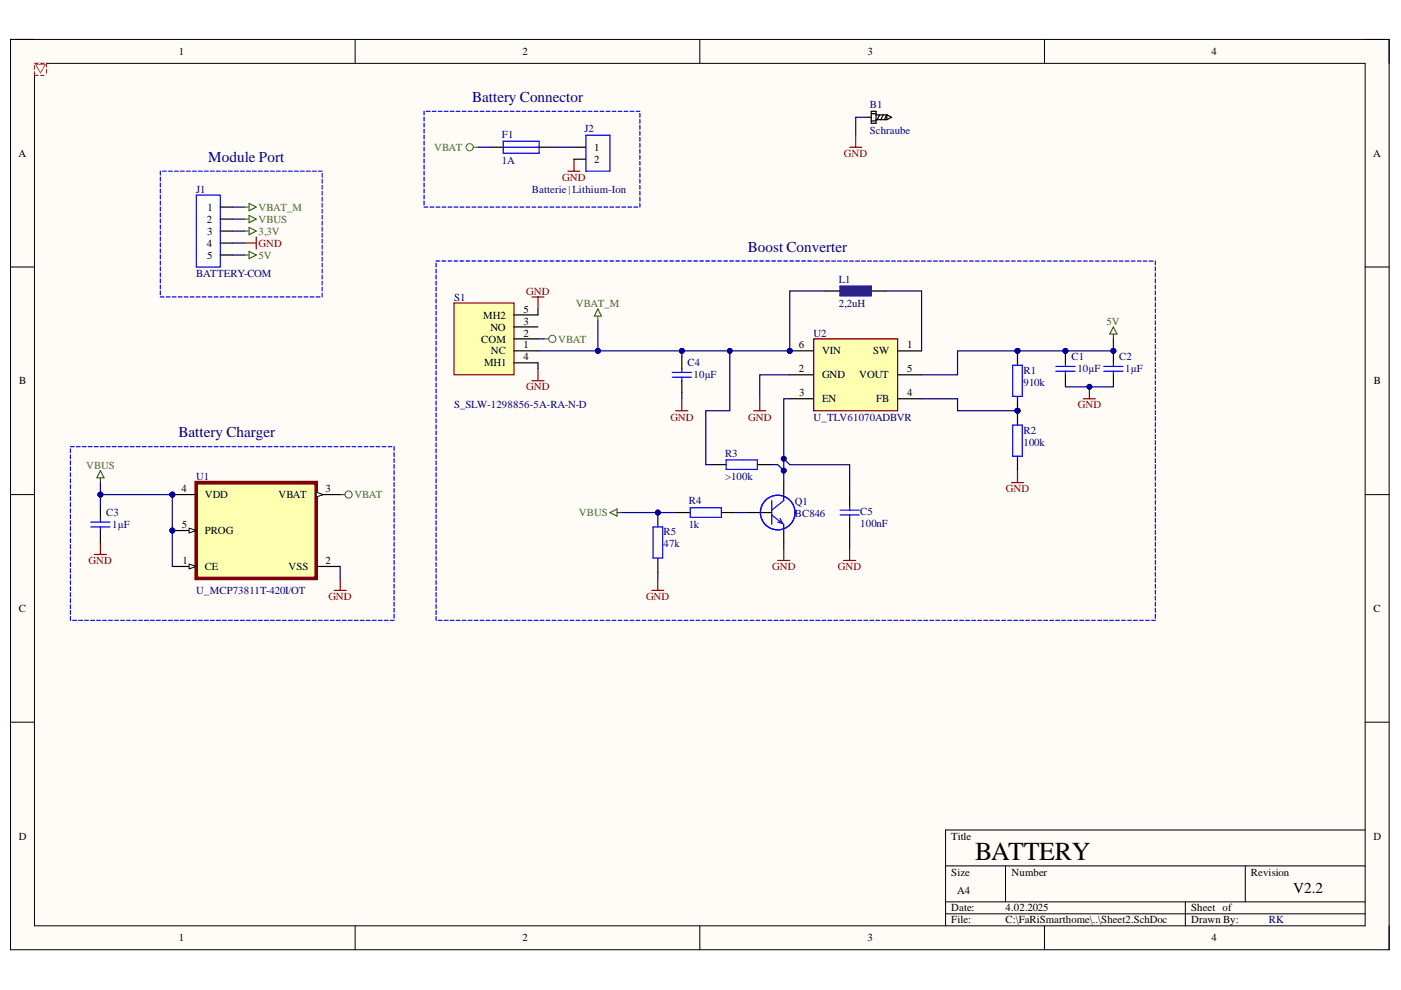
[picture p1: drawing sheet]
<svg xmlns="http://www.w3.org/2000/svg" width="297mm" height="210mm" viewBox="0 0 297 210" stroke-linecap="round" stroke-linejoin="round" font-family="sans-serif">
<defs><g id="words">
<text font-size="5.5" x="206.8" y="182.4">BATTERY</text>
<g font-size="3.2" fill="#000080">
<text x="100.1" y="21.6">Battery Connector</text>
<text x="44.2" y="34.3">Module Port</text>
<text x="158.5" y="53.4">Boost Converter</text>
<text x="37.8" y="92.7">Battery Charger</text>
</g>
<text font-size="3.2" x="274.2" y="189.3">V2.2</text>
<g font-size="2.3">
<text x="37.9" y="11.7">1</text>
<text x="110.7" y="11.7">2</text>
<text x="183.9" y="11.7">3</text>
<text x="256.9" y="11.7">4</text>
<text x="3.9" y="33.3">A</text>
<text x="126" y="32">1</text>
<text x="126" y="34.6">2</text>
<text x="291.1" y="33.3">A</text>
<text x="43.8" y="47.3">2</text>
<text x="44" y="44.7">1</text>
<text x="43.8" y="52.3">4</text>
<text x="43.9" y="49.8">3</text>
<text x="43.9" y="54.9">5</text>
<text x="102.5" y="67.5">MH2</text>
<text x="104" y="70.1">NO</text>
<text x="111" y="71.4">2</text>
<text x="111" y="68.8">3</text>
<text x="111" y="66.3">5</text>
<text x="102" y="72.6">COM</text>
<text x="102.6" y="77.7">MH1</text>
<text x="104.1" y="75.2">NC</text>
<text x="111" y="73.9">1</text>
<text x="111" y="76.4">4</text>
<text x="169.4" y="73.9">6</text>
<text x="174.3" y="75.2">VIN</text>
<text x="185.1" y="75.2">SW</text>
<text x="192.3" y="73.9">1</text>
<text x="4.1" y="81.5">B</text>
<text x="169.4" y="79">2</text>
<text x="174.3" y="80.2">GND</text>
<text x="182.2" y="80.2">VOUT</text>
<text x="192.3" y="79">5</text>
<text x="291.3" y="81.5">B</text>
<text x="169.5" y="84">3</text>
<text x="174.3" y="85.3">EN</text>
<text x="185.8" y="85.3">FB</text>
<text x="192.3" y="84">4</text>
<text x="38.5" y="104.4">4</text>
<text x="43.4" y="105.7">VDD</text>
<text x="59.1" y="105.7">VBAT</text>
<text x="69" y="104.4">3</text>
<text x="38.6" y="112">5</text>
<text x="43.4" y="113.3">PROG</text>
<text x="38.7" y="119.6">1</text>
<text x="69" y="119.6">2</text>
<text x="43.4" y="120.9">CE</text>
<text x="61.2" y="120.9">VSS</text>
<text x="4" y="129.8">C</text>
<text x="291.2" y="129.8">C</text>
<text x="4" y="178">D</text>
<text x="201.7" y="178">Title</text>
<text x="291.2" y="178">D</text>
<text x="201.7" y="185.6">Size</text>
<text x="214.5" y="185.6">Number</text>
<text x="265.2" y="185.6">Revision</text>
<text x="203" y="189.4">A4</text>
<text x="201.7" y="193.3">Date:</text>
<text x="201.7" y="195.8">File:</text>
<text x="213.2" y="193.3">4.02.2025</text>
<text x="213.2" y="195.8">C:\FaRiSmarthome\..\Sheet2.SchDoc</text>
<text x="252.5" y="193.3">Sheet of</text>
<text x="252.5" y="195.8">Drawn By:</text>
<text x="37.9" y="199.6">1</text>
<text x="110.7" y="199.6">2</text>
<text x="183.9" y="199.6">3</text>
<text x="256.9" y="199.6">4</text>
</g>
<g font-size="2.3" fill="#000080">
<text x="184.4" y="22.8">B1</text>
<text x="106.4" y="29.3">F1</text>
<text x="123.9" y="27.9">J2</text>
<text x="184.4" y="28.4">Schraube</text>
<text x="106.4" y="34.8">1A</text>
<text x="41.6" y="40.9">J1</text>
<text x="112.8" y="40.9">Batterie | Lithium-Ion</text>
<text x="41.6" y="58.7">BATTERY-COM</text>
<text x="177.8" y="59.9">L1</text>
<text x="96.3" y="63.7">S1</text>
<text x="177.8" y="65">2,2uH</text>
<text x="172.5" y="71.4">U2</text>
<text x="145.8" y="77.7">C4</text>
<text x="227.2" y="76.4">C1</text>
<text x="237.3" y="76.4">C2</text>
<text x="147" y="80.2">10µF</text>
<text x="217" y="79.2">R1</text>
<text x="217" y="81.8">910k</text>
<text x="228.4" y="79">10µF</text>
<text x="238.6" y="79">1µF</text>
<text x="96.3" y="86.6">S_SLW-1298856-5A-RA-N-D</text>
<text x="172.5" y="89.2">U_TLV61070ADBVR</text>
<text x="217" y="92">R2</text>
<text x="217" y="94.5">100k</text>
<text x="41.6" y="101.9">U1</text>
<text x="153.7" y="96.8">R3</text>
<text x="153.7" y="101.9">&gt;100k</text>
<text x="146" y="106.9">R4</text>
<text x="168.5" y="107">Q1</text>
<text x="22.5" y="109.5">C3</text>
<text x="23.8" y="112">1µF</text>
<text x="140.7" y="113.5">R5</text>
<text x="146" y="112">1k</text>
<text x="168.5" y="109.6">BC846</text>
<text x="182.4" y="109.2">C5</text>
<text x="182.4" y="111.8">100nF</text>
<text x="140.7" y="116.1">47k</text>
<text x="41.6" y="126">U_MCP73811T-420I/OT</text>
<text x="269" y="195.8">RK</text>
</g>
<g font-size="2.3" fill="#38761d">
<text x="92" y="32">VBAT</text>
<text x="54.8" y="44.7">VBAT_M</text>
<text x="54.8" y="47.3">VBUS</text>
<text x="54.8" y="49.8">3,3V</text>
<text x="54.8" y="54.9">5V</text>
<text x="122.1" y="65">VBAT_M</text>
<text x="234.6" y="68.8">5V</text>
<text x="118.4" y="72.6">VBAT</text>
<text x="18.3" y="99.3">VBUS</text>
<text x="75.1" y="105.7">VBAT</text>
<text x="122.8" y="109.5">VBUS</text>
</g>
<g font-size="2.3" fill="#980000">
<text x="178.9" y="33.3">GND</text>
<text x="119.2" y="38.4">GND</text>
<text x="54.8" y="52.3">GND</text>
<text x="111.6" y="62.5">GND</text>
<text x="111.6" y="82.8">GND</text>
<text x="142.1" y="89.2">GND</text>
<text x="158.6" y="89.2">GND</text>
<text x="228.5" y="86.6">GND</text>
<text x="213.3" y="104.4">GND</text>
<text x="18.8" y="119.6">GND</text>
<text x="163.7" y="120.9">GND</text>
<text x="177.7" y="120.9">GND</text>
<text x="69.6" y="127.2">GND</text>
<text x="137" y="127.2">GND</text>
</g>
</g></defs>
<path d="M2.2 8.4h292.3v193h-292.3z" fill-rule="evenodd" fill="#fffcf8"/>
<path d="M2.2 8.4h292.3v193h-292.3z" fill="none" stroke="#000" stroke-width=".21"/>
<path d="M7.3 13.4h282.1v182.9h-282.1z" fill-rule="evenodd" fill="#fffcf8"/>
<g fill="none" stroke="#000" stroke-width=".21">
<path d="M2.2 8.4h5.1M7.3 13.4h282.1v182.9h-282.1zM75.3 8.4v5M148.4 8.4v5M221.4 8.4v5M289.4 8.4h5.1v5M2.2 56.6h5.1M289.4 56.6h5.1M2.2 104.9h5.1M289.4 104.9h5.1M2.2 153.1h5.1M289.4 153.1h5.1"/>
<path d="M289.4 176h-88.9v20.3M75.3 196.3v5.1M148.4 196.3v5.1M200.5 183.6h88.9M200.5 191.2h88.9M200.5 193.8h88.9M213.2 183.6v7.6M221.4 196.3v5.1M251.3 191.2v5.1M264 183.6v7.6M294.5 196.3v5.1"/>
</g>
<path d="M7.3 13.4h2.6v2.6h-2.6z" fill-rule="evenodd" fill="#fff"/>
<path d="M120.4 36.3h2.6M121.7 33.8v2.5M229.7 84.6h2.5M231 82v2.6M20 117.6h2.6M21.3 115v2.6M70.8 125.2h2.6M72.1 122.6v2.6" fill="none" stroke="#980000" stroke-width=".25"/>
<path d="M121.7 31.2h2.5M121.7 33.8h2.5" fill="none" stroke="#000" stroke-width=".25"/>
<path d="M124.2 28.7h5.1v7.6h-5.1z" fill="none" stroke="#00f" stroke-width=".25"/>
<g fill="none" stroke="#38761d" stroke-width=".21">
<circle cx="99.6" cy="31.2" r=".76"/>
<circle cx="117.1" cy="71.9" r=".76"/>
<circle cx="73.9" cy="104.9" r=".76"/>
</g>
<path d="M100.3 31.2h1M115.3 71.8h1M72.1 104.9h1" fill="none" stroke="#38761d" stroke-width=".25"/>
<circle cx="231" cy="82" r=".51" fill="#000080"/>
<circle cx="231" cy="82" r=".51" fill="none" stroke="#000080" stroke-width=".21"/>
<path d="M159.8 87.1h2.6M161.1 84.5v2.6" fill="none" stroke="#980000" stroke-width=".25"/>
<circle cx="36.5" cy="112.5" r=".51" fill="#000080"/>
<circle cx="36.5" cy="112.5" r=".51" fill="none" stroke="#000080" stroke-width=".21"/>
<circle cx="36.5" cy="104.9" r=".51" fill="#000080"/>
<circle cx="36.5" cy="104.9" r=".51" fill="none" stroke="#000080" stroke-width=".21"/>
<path d="M41.6 102.3h25.4v20.3h-25.4z" fill-rule="evenodd" fill="#ffffb0"/>
<path d="M41.6 102.3h25.4v20.3h-25.4z" fill="none" stroke="#800000" stroke-width=".76"/>
<path d="M36.5 120.1h5.1" fill="none" stroke="#000" stroke-width=".25"/>
<path d="M40.1 119.6l1.5 .5-1.5 .5z" fill="#f8fcff"/>
<path d="M40.1 119.6l1.5 .5-1.5 .5z" fill="none" stroke="#000" stroke-width=".21"/>
<path d="M36.5 112.5h5.1" fill="none" stroke="#000" stroke-width=".25"/>
<path d="M40.1 112l1.5 .5-1.5 .5z" fill="#f8fcff"/>
<path d="M40.1 112l1.5 .5-1.5 .5z" fill="none" stroke="#000" stroke-width=".21"/>
<circle cx="36.5" cy="112.5" r=".51" fill="#000080"/>
<circle cx="36.5" cy="112.5" r=".51" fill="none" stroke="#000080" stroke-width=".21"/>
<path d="M36.5 104.9h5.1" fill="none" stroke="#000" stroke-width=".25"/>
<circle cx="36.5" cy="104.9" r=".51" fill="#000080"/>
<circle cx="36.5" cy="104.9" r=".51" fill="none" stroke="#000080" stroke-width=".21"/>
<path d="M67 104.9h5.1" fill="none" stroke="#000" stroke-width=".25"/>
<path d="M67 104.4l1.6 .5-1.6 .5z" fill="#f8fcff"/>
<path d="M67 104.4l1.6 .5-1.6 .5z" fill="none" stroke="#000" stroke-width=".21"/>
<path d="M67 120.1h5.1" fill="none" stroke="#000" stroke-width=".25"/>
<circle cx="215.7" cy="87.1" r=".51" fill="#000080"/>
<circle cx="215.7" cy="87.1" r=".51" fill="none" stroke="#000080" stroke-width=".21"/>
<circle cx="215.7" cy="74.4" r=".51" fill="#000080"/>
<circle cx="215.7" cy="74.4" r=".51" fill="none" stroke="#000080" stroke-width=".21"/>
<path d="M215.7 84v3.1" fill="none" stroke="#000" stroke-width=".25"/>
<circle cx="215.7" cy="87.1" r=".51" fill="#000080"/>
<circle cx="215.7" cy="87.1" r=".51" fill="none" stroke="#000080" stroke-width=".21"/>
<path d="M215.7 74.4v3" fill="none" stroke="#000" stroke-width=".25"/>
<circle cx="215.7" cy="74.4" r=".51" fill="#000080"/>
<circle cx="215.7" cy="74.4" r=".51" fill="none" stroke="#000080" stroke-width=".21"/>
<path d="M214.7 77.4h2v6.6h-2z" fill="none" stroke="#00f" stroke-width=".25"/>
<circle cx="215.7" cy="87.1" r=".51" fill="#000080"/>
<circle cx="215.7" cy="87.1" r=".51" fill="none" stroke="#000080" stroke-width=".21"/>
<path d="M215.7 87.1v3M215.7 96.7v3.1" fill="none" stroke="#000" stroke-width=".25"/>
<circle cx="215.7" cy="87.1" r=".51" fill="#000080"/>
<circle cx="215.7" cy="87.1" r=".51" fill="none" stroke="#000080" stroke-width=".21"/>
<path d="M106.7 31.2h7.6M106.7 29.9h7.6v2.6h-7.6zM214.7 90.1h2v6.6h-2z" fill="none" stroke="#00f" stroke-width=".25"/>
<path d="M215.7 99.8v2.5M214.5 102.3h2.5" fill="none" stroke="#980000" stroke-width=".25"/>
<path d="M236.1 69.3l.7 1.5h-1.5zM236.1 70.8v1M21.3 99.8l.7 1.5h-1.5zM21.3 101.3v1" fill="none" stroke="#38761d" stroke-width=".25"/>
<g fill="none" stroke="#000" stroke-width=".25">
<path d="M104.1 31.2h2.6M114.1 31.2h2.5M184 24.9h.7M184.7 23.6h1v2.5h-1zM184.7 25.6h1M184.7 24.1h1M185.7 25.4h2.3M185.7 24.4h2.3M186.5 24.4l-.5 1M187.3 24.4l-.5 1M188 24.4v1M188 24.4l1 .5-1 .5"/>
<path d="M188 24.4l-.5 1"/>
</g>
<circle cx="167.4" cy="74.4" r=".51" fill="#000080"/>
<circle cx="167.4" cy="74.4" r=".51" fill="none" stroke="#000080" stroke-width=".21"/>
<path d="M172.5 71.8h17.8v15.3h-17.8z" fill-rule="evenodd" fill="#ffffb0"/>
<path d="M172.5 71.8h17.8v15.3h-17.8z" fill="none" stroke="#800000" stroke-width=".25"/>
<path d="M167.4 79.5h5.1M167.4 74.4h5.1M190.3 74.4h5.1M167.4 84.5h5.1" fill="none" stroke="#000" stroke-width=".25"/>
<circle cx="167.4" cy="74.4" r=".51" fill="#000080"/>
<circle cx="167.4" cy="74.4" r=".51" fill="none" stroke="#000080" stroke-width=".21"/>
<path d="M175.1 61.7h3M184.7 61.7h3.1M190.3 79.5h5.1M190.3 84.6h5.1" fill="none" stroke="#000" stroke-width=".25"/>
<path d="M178.1 60.7h6.6v2h-6.6z" fill="none" stroke="#00f" stroke-width=".25"/>
<path d="M178.1 60.7h6.6v2h-6.6z" fill-rule="evenodd" fill="#351c75"/>
<path d="M178.1 60.7h6.6v2h-6.6z" fill="none" stroke="#351c75" stroke-width=".21"/>
<path d="M143.3 87.1h2.5M144.6 84.5v2.6" fill="none" stroke="#980000" stroke-width=".25"/>
<circle cx="225.9" cy="74.4" r=".51" fill="#000080"/>
<circle cx="225.9" cy="74.4" r=".51" fill="none" stroke="#000080" stroke-width=".21"/>
<path d="M225.9 74.4v2.5" fill="none" stroke="#000" stroke-width=".25"/>
<circle cx="225.9" cy="74.4" r=".51" fill="#000080"/>
<circle cx="225.9" cy="74.4" r=".51" fill="none" stroke="#000080" stroke-width=".21"/>
<path d="M225.9 79.5v2.5" fill="none" stroke="#000" stroke-width=".25"/>
<path d="M223.9 78.7h4M223.9 77.7h4M225.9 76.9v.8M225.9 78.7v.8" fill="none" stroke="#00f" stroke-width=".25"/>
<circle cx="236.1" cy="74.4" r=".51" fill="#000080"/>
<circle cx="236.1" cy="74.4" r=".51" fill="none" stroke="#000080" stroke-width=".21"/>
<path d="M236.1 74.4v2.5" fill="none" stroke="#000" stroke-width=".25"/>
<circle cx="236.1" cy="74.4" r=".51" fill="#000080"/>
<circle cx="236.1" cy="74.4" r=".51" fill="none" stroke="#000080" stroke-width=".21"/>
<path d="M144.6 75.7v2.5M236.1 79.5v2.5M144.6 80.7v2.6" fill="none" stroke="#000" stroke-width=".25"/>
<path d="M142.5 80h4.1M142.5 79h4.1M144.6 78.2v.8M144.6 80v.7M234 78.7h4.1M234 77.7h4.1M236.1 76.9v.8M236.1 78.7v.8" fill="none" stroke="#00f" stroke-width=".25"/>
<path d="M41.6 41.4h5.1v15.2h-5.1z" fill-rule="evenodd" fill="#fff"/>
<path d="M41.6 41.4h5.1v15.2h-5.1z" fill="none" stroke="#00f" stroke-width=".25"/>
<path d="M46.7 43.9h2.5M46.7 46.5h2.5M46.7 49h2.5M46.7 51.5h2.5M46.7 54.1h2.5" fill="none" stroke="#000" stroke-width=".25"/>
<path d="M51.8 43.9h1M51.8 46.5h1M51.8 54.1h1M51.8 49h1M52.8 43.1l1.5 .8-1.5 .8zM52.8 45.7l1.5 .8-1.5 .7zM52.8 48.2l1.5 .8-1.5 .8zM52.8 53.3l1.5 .8-1.5 .7zM126.8 65.5l.7 1.5h-1.5zM126.8 67v1" fill="none" stroke="#38761d" stroke-width=".25"/>
<path d="M51.8 51.5h2.5M54.3 50.3v2.5M112.8 63h2.5M114.1 63v2.5M114.1 78.2v2.5M112.8 80.7h2.5" fill="none" stroke="#980000" stroke-width=".25"/>
<path d="M96.3 64.2h12.7v15.3h-12.7z" fill-rule="evenodd" fill="#ffffb0"/>
<path d="M96.3 64.2h12.7v15.3h-12.7z" fill="none" stroke="#800000" stroke-width=".25"/>
<g fill="none" stroke="#000" stroke-width=".25">
<path d="M109 74.4h5.1M109 71.8h5.1M109 69.3h5.1M109 76.9h5.1M109 66.8h5.1M150.9 98.5h3.1M160.6 98.5h3M21.3 107.4v2.5M21.3 112.5v2.5M143.3 108.7h3M152.9 108.7h3.1M158.5 108.7h5.1"/>
<path d="M166.2 102.3v3.8M166.2 111.2v3.8M180.1 104.9v2.5M180.1 109.9v2.6"/>
</g>
<g fill="none" stroke="#00f" stroke-width=".25">
<path d="M154 97.5h6.6v2h-6.6zM19.3 111.7h4M19.3 110.7h4M21.3 109.9v.8M21.3 111.7v.8M146.3 107.7h6.6v2h-6.6zM163.6 106.1v5.1M163.6 109.2l2.6 2M165.4 109.9l.5 1.1-1-.3M166.2 106.1l-2.6 2.1M178.1 109.2h4.1M178.1 108.2h4.1"/>
<path d="M180.1 107.4v.8M180.1 109.2v.7"/>
<circle cx="164.9" cy="108.7" r="3.7"/>
</g>
<path d="M129.3 108.7l1.5-.8v1.5zM130.8 108.7h1" fill="none" stroke="#38761d" stroke-width=".25"/>
<path d="M164.9 118.8h2.5M166.2 116.3v2.5M178.9 118.8h2.5M180.1 116.3v2.5" fill="none" stroke="#980000" stroke-width=".25"/>
<circle cx="139.5" cy="108.7" r=".51" fill="#000080"/>
<circle cx="139.5" cy="108.7" r=".51" fill="none" stroke="#000080" stroke-width=".21"/>
<path d="M139.5 108.7v3M139.5 118.3v3.1" fill="none" stroke="#000" stroke-width=".25"/>
<circle cx="139.5" cy="108.7" r=".51" fill="#000080"/>
<circle cx="139.5" cy="108.7" r=".51" fill="none" stroke="#000080" stroke-width=".21"/>
<g fill="none" stroke="#00f" stroke-width=".25">
<path d="M34 36.3v.8M34 37.6v.8M34 38.8v.8M34.5 36.3h.8M35.7 36.3h.8M37 36.3h.8M38.3 36.3h.8M39.6 36.3h.8M40.8 36.3h.8M42.1 36.3h.8M43.4 36.3h.8M44.6 36.3h.8"/>
<path d="M45.9 36.3h.8M47.2 36.3h.8M48.5 36.3h.7M49.7 36.3h.8M51 36.3h.8M52.3 36.3h.8M53.5 36.3h.8M54.8 36.3h.8M56.1 36.3h.8M57.4 36.3h.7M58.6 36.3h.8M59.9 36.3h.8"/>
<path d="M61.2 36.3h.8M62.4 36.3h.8M63.7 36.3h.8M65 36.3h.8M66.2 36.3h.8M67.5 36.3h.8M68.3 36.8v.8M68.3 38v.8M68.3 39.3v.8M89.9 23.6v.8M89.9 24.9v.8M89.9 26.1v.8"/>
<path d="M89.9 27.4v.8M89.9 28.7v.8M89.9 29.9v.8M89.9 31.2v.8M89.9 32.5v.8M89.9 33.8v.7M89.9 35v.8M89.9 36.3v.8M89.9 37.6v.8M89.9 38.8v.8M90.4 23.6h.8M91.7 23.6h.8"/>
<path d="M92.9 23.6h.8M94.2 23.6h.8M95.5 23.6h.8M96.7 23.6h.8M98 23.6h.8M99.3 23.6h.8M100.6 23.6h.7M101.8 23.6h.8M103.1 23.6h.8M104.4 23.6h.8M105.6 23.6h.8M106.9 23.6h.8"/>
<path d="M108.2 23.6h.8M109.4 23.6h.8M110.7 23.6h.8M112 23.6h.8M113.3 23.6h.8M114.5 23.6h.8M115.8 23.6h.8M117.1 23.6h.8M118.3 23.6h.8M119.6 23.6h.8M120.9 23.6h.8M122.2 23.6h.8"/>
<path d="M123.4 23.6h.8M124.7 23.6h.8M126 23.6h.8M127.2 23.6h.8M128.5 23.6h.8M129.8 23.6h.8M131.1 23.6h.7M132.3 23.6h.8M133.6 23.6h.8M134.9 23.6h.8M135.7 24.1v.8M135.7 25.3v.8"/>
<path d="M135.7 26.6v.8M135.7 27.9v.8M135.7 29.1v.8M135.7 30.4v.8M135.7 31.7v.8M135.7 33v.8M135.7 34.2v.8M135.7 35.5v.8M135.7 36.8v.8M135.7 38v.8M135.7 39.3v.8M34 40.1v.8"/>
<path d="M34 41.4v.8M34 42.6v.8M34 43.9v.8M34 45.2v.8M34 46.5v.7M34 47.7v.8M34 49v.8M34 50.3v.8M34 51.5v.8M34 52.8v.8M34 54.1v.8M34 55.3v.8"/>
<path d="M34 56.6v.8M34 57.9v.8M34 59.1v.8M68.3 40.6v.8M68.3 41.8v.8M68.3 43.1v.8M68.3 44.4v.8M68.3 45.7v.8M68.3 46.9v.8M68.3 48.2v.8M68.3 49.5v.8M68.3 50.7v.8"/>
<path d="M68.3 52v.8M68.3 53.3v.8M68.3 54.5v.8M68.3 55.8v.8M68.3 57.1v.8M68.3 58.4v.7M68.3 59.6v.8M89.9 40.1v.8M89.9 41.4v.8M89.9 42.6v.8M89.9 43.9h.8M91.2 43.9h.8"/>
<path d="M92.5 55.8v.8M92.5 57.1v.8M92.5 58.4v.7M92.5 59.6v.8M92.5 55.3h.7M92.5 43.9h.7M93.7 55.3h.8M93.7 43.9h.8M95 55.3h.8M95 43.9h.8M96.3 55.3h.8M96.3 43.9h.8"/>
<path d="M97.5 55.3h.8M97.5 43.9h.8M98.8 55.3h.8M98.8 43.9h.8M100.1 55.3h.8M100.1 43.9h.8M101.3 55.3h.8M101.3 43.9h.8M102.6 55.3h.8M102.6 43.9h.8M103.9 55.3h.8M103.9 43.9h.8"/>
<path d="M105.2 55.3h.8M105.2 43.9h.8M106.4 55.3h.8M106.4 43.9h.8M107.7 55.3h.8M107.7 43.9h.8M109 55.3h.8M109 43.9h.8M110.2 55.3h.8M110.2 43.9h.8M111.5 55.3h.8M111.5 43.9h.8"/>
<path d="M112.8 55.3h.8M112.8 43.9h.8M114.1 55.3h.8M114.1 43.9h.8M115.3 55.3h.8M115.3 43.9h.8M116.6 55.3h.8M116.6 43.9h.8M117.9 55.3h.8M117.9 43.9h.8M119.1 55.3h.8M119.1 43.9h.8"/>
<path d="M120.4 55.3h.8M120.4 43.9h.8M121.7 55.3h.8M121.7 43.9h.8M123 55.3h.7M123 43.9h.7M124.2 55.3h.8M124.2 43.9h.8M125.5 55.3h.8M125.5 43.9h.8M126.8 55.3h.8M126.8 43.9h.8"/>
<path d="M128 55.3h.8M128 43.9h.8M129.3 55.3h.8M129.3 43.9h.8M130.6 55.3h.8M130.6 43.9h.8M131.8 55.3h.8M131.8 43.9h.8M133.1 55.3h.8M133.1 43.9h.8M134.4 55.3h.8M134.4 43.9h.8"/>
<path d="M135.7 55.3h.8M135.7 40.6v.8M135.7 41.8v.8M135.7 43.1v.8M136.9 55.3h.8M138.2 55.3h.8M139.5 55.3h.8M140.7 55.3h.8M142 55.3h.8M143.3 55.3h.8M144.6 55.3h.8M145.8 55.3h.8"/>
<path d="M147.1 55.3h.8M148.4 55.3h.8M149.6 55.3h.8M150.9 55.3h.8M152.2 55.3h.8M153.5 55.3h.7M154.7 55.3h.8M156 55.3h.8M157.3 55.3h.8M158.5 55.3h.8M159.8 55.3h.8M161.1 55.3h.8"/>
<path d="M162.4 55.3h.7M163.6 55.3h.8M164.9 55.3h.8M166.2 55.3h.8M167.4 55.3h.8M168.7 55.3h.8M170 55.3h.8M171.2 55.3h.8M172.5 55.3h.8M173.8 55.3h.8M175.1 55.3h.8M176.3 55.3h.8"/>
<path d="M177.6 55.3h.8M178.9 55.3h.8M180.1 55.3h.8M181.4 55.3h.8M182.7 55.3h.8M184 55.3h.8M185.2 55.3h.8M186.5 55.3h.8M187.8 55.3h.8M189 55.3h.8M190.3 55.3h.8M191.6 55.3h.8"/>
<path d="M192.9 55.3h.7M194.1 55.3h.8M195.4 55.3h.8M196.7 55.3h.8M197.9 55.3h.8M199.2 55.3h.8M200.5 55.3h.8M201.7 55.3h.8M203 55.3h.8M204.3 55.3h.8M205.6 55.3h.8M206.8 55.3h.8"/>
<path d="M208.1 55.3h.8M209.4 55.3h.8M210.6 55.3h.8M211.9 55.3h.8M213.2 55.3h.8M214.5 55.3h.8M215.7 55.3h.8M217 55.3h.8M218.3 55.3h.8M219.5 55.3h.8M220.8 55.3h.8M222.1 55.3h.8"/>
<path d="M223.4 55.3h.7M224.6 55.3h.8M225.9 55.3h.8M227.2 55.3h.8M228.4 55.3h.8M229.7 55.3h.8M231 55.3h.8M232.2 55.3h.8M233.5 55.3h.8M234.8 55.3h.8M236.1 55.3h.8M237.3 55.3h.8"/>
<path d="M238.6 55.3h.8M239.9 55.3h.8M241.2 55.3h.7M242.4 55.3h.8M243.7 55.3h.8M245 55.3v.8M245 56.6v.8M245 57.9v.8M245 59.1v.9M34 60.4v.8M34 61.7v.8M34 63h.8"/>
<path d="M35.3 63h.8M36.5 63h.8M37.8 63h.8M39.1 63h.8M40.4 63h.7M41.6 63h.8M42.9 63h.8M44.2 63h.8M45.4 63h.8M46.7 63h.8M48 63h.8M49.2 63h.8"/>
<path d="M50.5 63h.8M51.8 63h.8M53.1 63h.8M54.3 63h.8M55.6 63h.8M56.9 63h.8M58.1 63h.8M59.4 63h.8M60.7 63h.8M62 63h.7M63.2 63h.8M64.5 63h.8"/>
<path d="M65.8 63h.8M67 63h.8M68.3 60.9v.8M68.3 62.2v.8M92.5 60.9v.8M92.5 62.2v.8M92.5 63.4v.8M92.5 64.7v.8M92.5 66v.8M92.5 67.2v.8M92.5 68.5v.8M92.5 69.8v.8"/>
<path d="M92.5 71.1v.7M92.5 72.3v.8M92.5 73.6v.8M92.5 74.9v.8M92.5 76.1v.8M92.5 77.4v.8M92.5 78.7v.8M92.5 79.9v.8M245 60.4v.8M245 61.7v.8M245 63v.8M245 64.2v.8"/>
<path d="M245 65.5v.8M245 66.8v.8M245 68v.8M245 69.3v.8M245 70.6v.8M245 71.8v.8M245 73.1v.8M245 74.4v.8M245 75.7v.8M245 76.9v.8M245 78.2v.8M245 79.5v.8"/>
<path d="M14.9 95.2v.8M14.9 96.4v.8M14.9 97.7v.8M14.9 99v.8M14.9 94.7h.8M16.2 94.7h.8M17.5 94.7h.8M18.7 94.7h.8M20 94.7h.8M21.3 94.7h.8M22.6 94.7h.8M23.8 94.7h.8"/>
<path d="M25.1 94.7h.8M26.4 94.7h.8M27.6 94.7h.8M28.9 94.7h.8M30.2 94.7h.8M31.5 94.7h.7M32.7 94.7h.8M34 94.7h.8M35.3 94.7h.8M36.5 94.7h.8M37.8 94.7h.8M39.1 94.7h.8"/>
<path d="M40.4 94.7h.7M41.6 94.7h.8M42.9 94.7h.8M44.2 94.7h.8M45.4 94.7h.8M46.7 94.7h.8M48 94.7h.8M49.2 94.7h.8M50.5 94.7h.8M51.8 94.7h.8M53.1 94.7h.8M54.3 94.7h.8"/>
<path d="M55.6 94.7h.8M56.9 94.7h.8M58.1 94.7h.8M59.4 94.7h.8M60.7 94.7h.8M62 94.7h.7M63.2 94.7h.8M64.5 94.7h.8M65.8 94.7h.8M67 94.7h.8M68.3 94.7h.8M69.6 94.7h.8"/>
<path d="M70.8 94.7h.8M72.1 94.7h.8M73.4 94.7h.8M74.7 94.7h.8M75.9 94.7h.8M77.2 94.7h.8M78.5 94.7h.8M79.7 94.7h.8M81 94.7h.8M82.3 94.7h.8M83.6 94.7v.8M83.6 96v.8"/>
<path d="M83.6 97.2v.8M83.6 98.5v.8M83.6 99.8v.8M92.5 81.2v.8M92.5 82.5v.8M92.5 83.8v.7M92.5 85v.8M92.5 86.3v.8M92.5 87.6v.8M92.5 88.8v.8M92.5 90.1v.8M92.5 91.4v.8"/>
<path d="M92.5 92.6v.8M92.5 93.9v.8M92.5 95.2v.8M92.5 96.4v.8M92.5 97.7v.8M92.5 99v.8M245 80.7v.8M245 82v.8M245 83.3v.8M245 84.6v.7M245 85.8v.8M245 87.1v.8"/>
<path d="M245 88.4v.7M245 89.6v.8M245 90.9v.8M245 92.2v.8M245 93.4v.8M245 94.7v.8M245 96v.8M245 97.3v.7M245 98.5v.8M245 99.8v.8M14.9 100.3v.8M14.9 101.5v.8"/>
<path d="M14.9 102.8v.8M14.9 104.1v.8M14.9 105.3v.8M14.9 106.6v.8M14.9 107.9v.8M14.9 109.2v.7M14.9 110.4v.8M14.9 111.7v.8M14.9 113v.8M14.9 114.2v.8M14.9 115.5v.8M14.9 116.8v.8"/>
<path d="M14.9 118v.8M14.9 119.3v.8M83.6 101.1v.7M83.6 102.3v.8M83.6 103.6v.8M83.6 104.9v.8M83.6 106.1v.8M83.6 107.4v.8M83.6 108.7v.8M83.6 109.9v.8M83.6 111.2v.8M83.6 112.5v.8"/>
<path d="M83.6 113.8v.7M83.6 115v.8M83.6 116.3v.8M83.6 117.6v.8M83.6 118.8v.8M92.5 100.3v.8M92.5 101.5v.8M92.5 102.8v.8M92.5 104.1v.8M92.5 105.3v.8M92.5 106.6v.8M92.5 107.9v.8"/>
<path d="M92.5 109.2v.7M92.5 110.4v.8M92.5 111.7v.8M92.5 113v.8M92.5 114.2v.8M92.5 115.5v.8M92.5 116.8v.8M92.5 118v.8M92.5 119.3v.8M138.5 111.7h2v6.6h-2zM245 101.1v.7M245 102.3v.8"/>
<path d="M245 103.6v.8M245 104.9v.8M245 106.1v.8M245 107.4v.8M245 108.7v.8M245 109.9v.8M245 111.2v.8M245 112.5v.8M245 113.8v.8M245 115v.8M245 116.3v.8M245 117.6v.8"/>
<path d="M245 118.8v.8M14.9 120.6v.8M14.9 121.8v.8M14.9 123.1v.8M14.9 124.4v.8M14.9 125.7v.7M14.9 126.9v.8M14.9 128.2v.8M14.9 129.5v.8M14.9 130.7v.8M15.4 131.5h.8M16.7 131.5h.8"/>
<path d="M18 131.5h.7M19.2 131.5h.8M20.5 131.5h.8M21.8 131.5h.8M23 131.5h.8M24.3 131.5h.8M25.6 131.5h.8M26.8 131.5h.8M28.1 131.5h.8M29.4 131.5h.8M30.7 131.5h.8M31.9 131.5h.8"/>
<path d="M33.2 131.5h.8M34.5 131.5h.8M35.7 131.5h.8M37 131.5h.8M38.3 131.5h.8M39.6 131.5h.8M40.8 131.5h.8M42.1 131.5h.8M43.4 131.5h.8M44.6 131.5h.8M45.9 131.5h.8M47.2 131.5h.8"/>
<path d="M48.5 131.5h.7M49.7 131.5h.8M51 131.5h.8M52.3 131.5h.8M53.5 131.5h.8M54.8 131.5h.8M56.1 131.5h.8M57.4 131.5h.7M58.6 131.5h.8M59.9 131.5h.8M61.2 131.5h.8M62.4 131.5h.8"/>
<path d="M63.7 131.5h.8M65 131.5h.8M66.2 131.5h.8M67.5 131.5h.8M68.8 131.5h.8M70.1 131.5h.7M71.3 131.5h.8M72.6 131.5h.8M73.9 131.5h.8M75.1 131.5h.8M76.4 131.5h.8M77.7 131.5h.8"/>
<path d="M79 131.5h.7M80.2 131.5h.8M81.5 131.5h.8M82.8 131.5h.8M83.6 120.1v.8M83.6 121.4v.8M83.6 122.6v.8M83.6 123.9v.8M83.6 125.2v.8M83.6 126.4v.8M83.6 127.7v.8M83.6 129v.8"/>
<path d="M83.6 130.3v.8M92.5 120.6v.8M92.5 121.8v.8M92.5 123.1v.8M92.5 124.4v.8M92.5 125.7v.7M92.5 126.9v.8M92.5 128.2v.8M92.5 129.5v.8M92.5 130.7v.8M92.9 131.5h.8M94.2 131.5h.8"/>
<path d="M95.5 131.5h.8M96.7 131.5h.8M98 131.5h.8M99.3 131.5h.8M100.6 131.5h.7M101.8 131.5h.8M103.1 131.5h.8M104.4 131.5h.8M105.6 131.5h.8M106.9 131.5h.8M108.2 131.5h.8M109.4 131.5h.8"/>
<path d="M110.7 131.5h.8M112 131.5h.8M113.3 131.5h.8M114.5 131.5h.8M115.8 131.5h.8M117.1 131.5h.8M118.3 131.5h.8M119.6 131.5h.8M120.9 131.5h.8M122.2 131.5h.8M123.4 131.5h.8M124.7 131.5h.8"/>
<path d="M126 131.5h.8M127.2 131.5h.8M128.5 131.5h.8M129.8 131.5h.8M131.1 131.5h.7M132.3 131.5h.8M133.6 131.5h.8M134.9 131.5h.8M136.1 131.5h.8M137.4 131.5h.8M138.7 131.5h.8M140 131.5h.7"/>
<path d="M141.2 131.5h.8M142.5 131.5h.8M143.8 131.5h.8M145 131.5h.8M146.3 131.5h.8M147.6 131.5h.8M148.8 131.5h.8M150.1 131.5h.8M151.4 131.5h.8M152.7 131.5h.8M153.9 131.5h.8M155.2 131.5h.8"/>
<path d="M156.5 131.5h.8M157.7 131.5h.8M159 131.5h.8M160.3 131.5h.8M161.6 131.5h.8M162.8 131.5h.8M164.1 131.5h.8M165.4 131.5h.8M166.6 131.5h.8M167.9 131.5h.8M169.2 131.5h.8M170.5 131.5h.7"/>
<path d="M171.7 131.5h.8M173 131.5h.8M174.3 131.5h.8M175.5 131.5h.8M176.8 131.5h.8M178.1 131.5h.8M179.3 131.5h.8M180.6 131.5h.8M181.9 131.5h.8M183.2 131.5h.8M184.4 131.5h.8M185.7 131.5h.8"/>
<path d="M187 131.5h.8M188.2 131.5h.8M189.5 131.5h.8M190.8 131.5h.8M192.1 131.5h.8M193.3 131.5h.8M194.6 131.5h.8M195.9 131.5h.8M197.1 131.5h.8M198.4 131.5h.8M199.7 131.5h.8M201 131.5h.7"/>
<path d="M202.2 131.5h.8M203.5 131.5h.8M204.8 131.5h.8M206 131.5h.8M207.3 131.5h.8M208.6 131.5h.8M209.8 131.5h.8M211.1 131.5h.8M212.4 131.5h.8M213.7 131.5h.8M214.9 131.5h.8M216.2 131.5h.8"/>
<path d="M217.5 131.5h.8M218.8 131.5h.7M220 131.5h.8M221.3 131.5h.8M222.6 131.5h.8M223.8 131.5h.8M225.1 131.5h.8M226.4 131.5h.8M227.6 131.5h.8M228.9 131.5h.8M230.2 131.5h.8M231.5 131.5h.7"/>
<path d="M232.7 131.5h.8M234 131.5h.8M235.3 131.5h.8M236.5 131.5h.8M237.8 131.5h.8M239.1 131.5h.8M240.3 131.5h.9M241.6 131.5h.8M242.9 131.5h.8M244.2 131.5h.8M245 120.1v.8M245 121.4v.8"/>
<path d="M245 122.6v.8M245 123.9v.8M245 125.2v.8M245 126.4v.9M245 127.7v.8M245 129v.8M245 130.3v.8"/>
</g>
<path d="M180.1 31.2h2.6M181.4 28.7v2.5M138.2 125.2h2.5M139.5 122.6v2.6" fill="none" stroke="#980000" stroke-width=".25"/>
<path d="M7.3 13.9v.8M7.3 15.2v.8h.8M7.3 13.4h.8M8.6 13.4h.8M8.6 16h.8M9.9 13.4v.8M9.9 14.7v.8" fill="none" stroke="#f00" stroke-width=".21"/>
<path d="M7.6 13.7h2l-1 1.8z" fill="none" stroke="#f33" stroke-width=".21"/>
<path d="M21.3 104.9h15.2" fill="none" stroke="#000080" stroke-width=".25"/>
<circle cx="36.5" cy="104.9" r=".51" fill="#000080"/>
<circle cx="36.5" cy="104.9" r=".51" fill="none" stroke="#000080" stroke-width=".21"/>
<circle cx="21.3" cy="104.9" r=".51" fill="#000080"/>
<circle cx="21.3" cy="104.9" r=".51" fill="none" stroke="#000080" stroke-width=".21"/>
<path d="M21.3 102.3v2.6" fill="none" stroke="#000080" stroke-width=".25"/>
<circle cx="21.3" cy="104.9" r=".51" fill="#000080"/>
<circle cx="21.3" cy="104.9" r=".51" fill="none" stroke="#000080" stroke-width=".21"/>
<path d="M21.3 104.9v2.5" fill="none" stroke="#000080" stroke-width=".25"/>
<circle cx="21.3" cy="104.9" r=".51" fill="#000080"/>
<circle cx="21.3" cy="104.9" r=".51" fill="none" stroke="#000080" stroke-width=".21"/>
<path d="M175.1 61.7h-7.7v12.7" fill="none" stroke="#000080" stroke-width=".25"/>
<circle cx="167.4" cy="74.4" r=".51" fill="#000080"/>
<circle cx="167.4" cy="74.4" r=".51" fill="none" stroke="#000080" stroke-width=".21"/>
<path d="M187.8 61.7h7.6v12.7M225.9 82h10.2" fill="none" stroke="#000080" stroke-width=".25"/>
<circle cx="231" cy="82" r=".51" fill="#000080"/>
<circle cx="231" cy="82" r=".51" fill="none" stroke="#000080" stroke-width=".21"/>
<path d="M36.5 104.9v15.2M72.1 120.1v2.5" fill="none" stroke="#000080" stroke-width=".25"/>
<circle cx="36.5" cy="104.9" r=".51" fill="#000080"/>
<circle cx="36.5" cy="104.9" r=".51" fill="none" stroke="#000080" stroke-width=".21"/>
<circle cx="36.5" cy="112.5" r=".51" fill="#000080"/>
<circle cx="36.5" cy="112.5" r=".51" fill="none" stroke="#000080" stroke-width=".21"/>
<path d="M195.4 84.6h7.6v2.5h12.7" fill="none" stroke="#000080" stroke-width=".25"/>
<circle cx="215.7" cy="87.1" r=".51" fill="#000080"/>
<circle cx="215.7" cy="87.1" r=".51" fill="none" stroke="#000080" stroke-width=".21"/>
<path d="M101.3 31.2h2.8M116.6 31.2h5.1M167.4 79.5h-6.3v5M215.7 74.4h-12.7v5.1h-7.6" fill="none" stroke="#000080" stroke-width=".25"/>
<circle cx="215.7" cy="74.4" r=".51" fill="#000080"/>
<circle cx="215.7" cy="74.4" r=".51" fill="none" stroke="#000080" stroke-width=".21"/>
<path d="M236.1 71.8v2.6h-20.4M144.6 83.3v1.2" fill="none" stroke="#000080" stroke-width=".25"/>
<circle cx="215.7" cy="74.4" r=".51" fill="#000080"/>
<circle cx="215.7" cy="74.4" r=".51" fill="none" stroke="#000080" stroke-width=".21"/>
<circle cx="225.9" cy="74.4" r=".51" fill="#000080"/>
<circle cx="225.9" cy="74.4" r=".51" fill="none" stroke="#000080" stroke-width=".21"/>
<circle cx="236.1" cy="74.4" r=".51" fill="#000080"/>
<circle cx="236.1" cy="74.4" r=".51" fill="none" stroke="#000080" stroke-width=".21"/>
<path d="M49.2 43.9h2.6M114.1 65.5v1.3M114.1 76.9v1.3M114.1 71.8h1.2M144.6 74.4v1.3" fill="none" stroke="#000080" stroke-width=".25"/>
<circle cx="144.6" cy="74.4" r=".51" fill="#000080"/>
<circle cx="144.6" cy="74.4" r=".51" fill="none" stroke="#000080" stroke-width=".21"/>
<path d="M126.8 68v6.4" fill="none" stroke="#000080" stroke-width=".25"/>
<circle cx="126.8" cy="74.4" r=".51" fill="#000080"/>
<circle cx="126.8" cy="74.4" r=".51" fill="none" stroke="#000080" stroke-width=".21"/>
<path d="M49.2 51.5h2.6M49.2 46.5h2.6M49.2 54.1h2.6M49.2 49h2.6M144.6 74.4h22.8" fill="none" stroke="#000080" stroke-width=".25"/>
<circle cx="144.6" cy="74.4" r=".51" fill="#000080"/>
<circle cx="144.6" cy="74.4" r=".51" fill="none" stroke="#000080" stroke-width=".21"/>
<circle cx="154.7" cy="74.4" r=".51" fill="#000080"/>
<circle cx="154.7" cy="74.4" r=".51" fill="none" stroke="#000080" stroke-width=".21"/>
<circle cx="167.4" cy="74.4" r=".51" fill="#000080"/>
<circle cx="167.4" cy="74.4" r=".51" fill="none" stroke="#000080" stroke-width=".21"/>
<path d="M163.6 98.5h1.3l1.3 1.3M156 108.7h2.5" fill="none" stroke="#000080" stroke-width=".25"/>
<circle cx="166.2" cy="99.8" r=".51" fill="#000080"/>
<circle cx="166.2" cy="99.8" r=".51" fill="none" stroke="#000080" stroke-width=".21"/>
<path d="M154.7 74.4v12.7h-5.1v11.4h1.3" fill="none" stroke="#000080" stroke-width=".25"/>
<circle cx="154.7" cy="74.4" r=".51" fill="#000080"/>
<circle cx="154.7" cy="74.4" r=".51" fill="none" stroke="#000080" stroke-width=".21"/>
<path d="M114.1 74.4h12.7M166.2 115v1.3" fill="none" stroke="#000080" stroke-width=".25"/>
<circle cx="126.8" cy="74.4" r=".51" fill="#000080"/>
<circle cx="126.8" cy="74.4" r=".51" fill="none" stroke="#000080" stroke-width=".21"/>
<path d="M126.8 74.4h17.8" fill="none" stroke="#000080" stroke-width=".25"/>
<circle cx="126.8" cy="74.4" r=".51" fill="#000080"/>
<circle cx="126.8" cy="74.4" r=".51" fill="none" stroke="#000080" stroke-width=".21"/>
<circle cx="144.6" cy="74.4" r=".51" fill="#000080"/>
<circle cx="144.6" cy="74.4" r=".51" fill="none" stroke="#000080" stroke-width=".21"/>
<path d="M131.8 108.7h11.5" fill="none" stroke="#000080" stroke-width=".25"/>
<circle cx="139.5" cy="108.7" r=".51" fill="#000080"/>
<circle cx="139.5" cy="108.7" r=".51" fill="none" stroke="#000080" stroke-width=".21"/>
<path d="M167.4 84.5h-1.2v17.8M180.1 112.5v3.8" fill="none" stroke="#000080" stroke-width=".25"/>
<circle cx="166.2" cy="97.2" r=".51" fill="#000080"/>
<circle cx="166.2" cy="97.2" r=".51" fill="none" stroke="#000080" stroke-width=".21"/>
<circle cx="166.2" cy="99.8" r=".51" fill="#000080"/>
<circle cx="166.2" cy="99.8" r=".51" fill="none" stroke="#000080" stroke-width=".21"/>
<path d="M166.2 97.3l1.2 1.2h12.7v6.4" fill="none" stroke="#000080" stroke-width=".25"/>
<circle cx="166.2" cy="97.2" r=".51" fill="#000080"/>
<circle cx="166.2" cy="97.2" r=".51" fill="none" stroke="#000080" stroke-width=".21"/>
<path d="M184 24.9h-2.6v3.8M139.5 121.4v1.2" fill="none" stroke="#000080" stroke-width=".25"/>
<use href="#words"/>
</svg>
